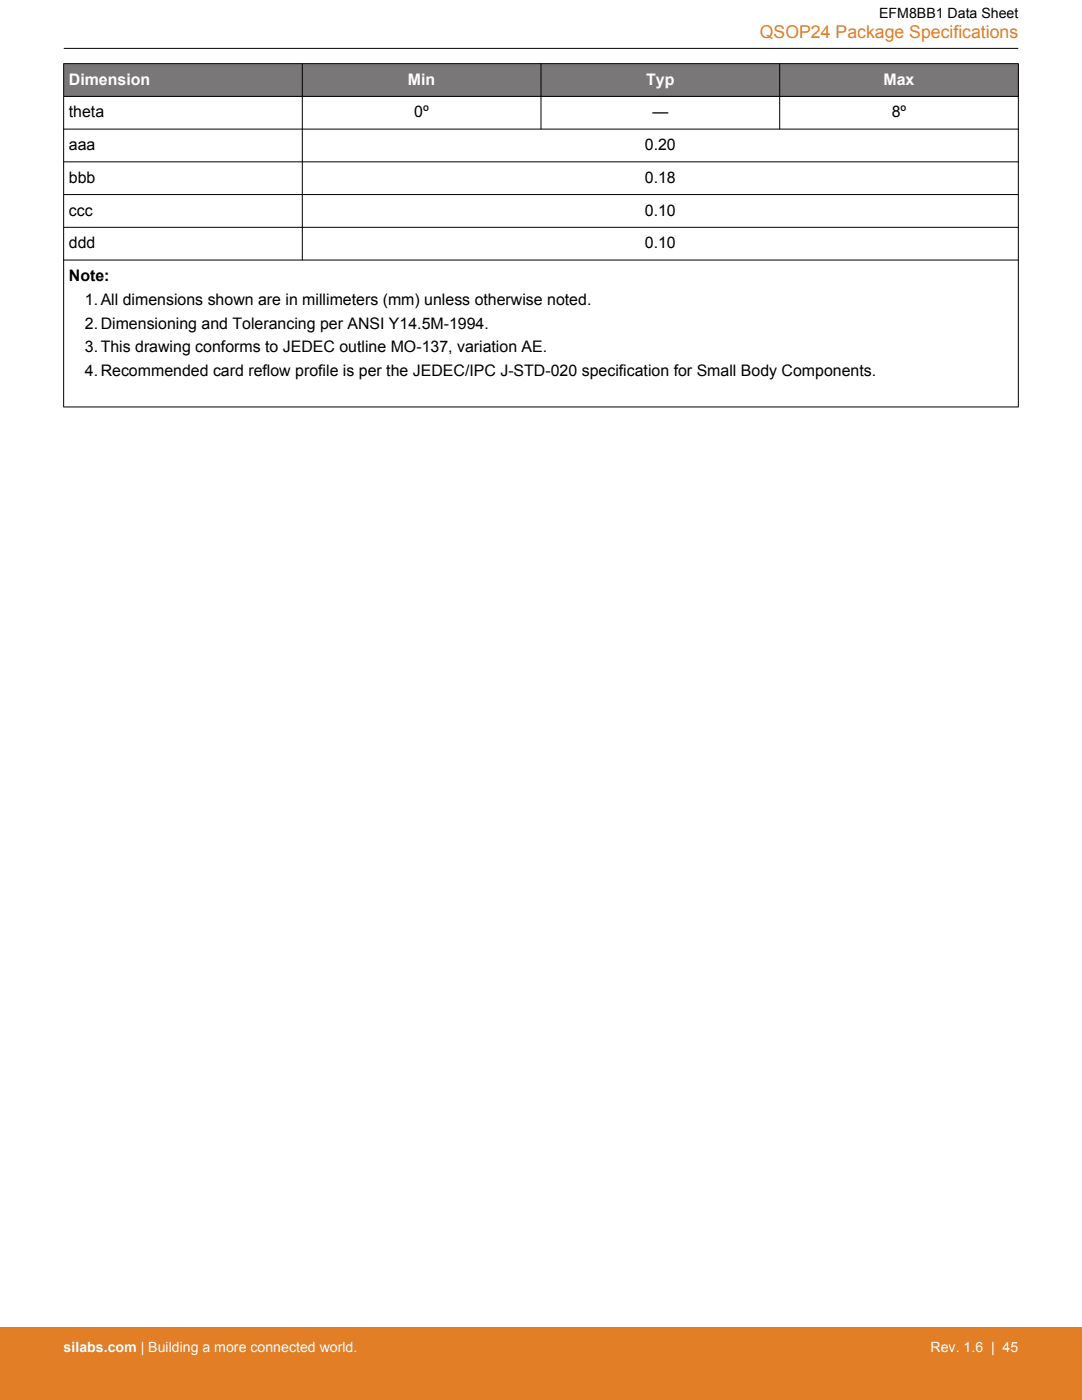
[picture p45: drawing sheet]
<svg xmlns="http://www.w3.org/2000/svg" width="216mm" height="279mm" viewBox="0 0 216 279" stroke-linecap="round" stroke-linejoin="round" font-family="sans-serif">
<defs><g id="words">
<text font-size="3.5" fill="#e27f26" x="151.6" y="7.5">QSOP24 Package Specifications</text>
<g font-size="3.2" fill="#fff">
<text x="13.7" y="16.9">Dimension</text>
<text x="81.4" y="16.9">Min</text>
<text x="128.9" y="16.9">Typ</text>
<text x="176.3" y="16.9">Max</text>
</g>
<g font-size="3.2">
<text x="13.7" y="23.4">theta</text>
<text x="82.7" y="23.4">0º</text>
<text x="130.2" y="23.4">—</text>
<text x="177.9" y="23.4">8º</text>
<text x="13.7" y="29.9">aaa</text>
<text x="128.7" y="29.9">0.20</text>
<text x="13.7" y="36.5">bbb</text>
<text x="128.7" y="36.5">0.18</text>
<text x="13.7" y="43">ccc</text>
<text x="128.7" y="43">0.10</text>
<text x="13.7" y="49.5">ddd</text>
<text x="128.7" y="49.5">0.10</text>
<text x="13.7" y="56.1">Note:</text>
<text x="16.9" y="60.8">1.All dimensions shown are in millimeters (mm) unless otherwise noted.</text>
<text x="16.9" y="65.6">2.Dimensioning and Tolerancing per ANSI Y14.5M-1994.</text>
<text x="16.9" y="70.3">3.This drawing conforms to JEDEC outline MO-137, variation AE.</text>
<text x="16.9" y="75.1">4.Recommended card reflow profile is per the JEDEC/IPC J-STD-020 specification for Small Body Components.</text>
</g>
<text font-size="2.8" x="175.4" y="3.5">EFM8BB1 Data Sheet</text>
<g font-size="2.8" fill="#fff">
<text x="12.7" y="269.9">silabs.com | Building a more connected world.</text>
<text x="185.7" y="269.9">Rev. 1.6 | 45</text>
</g>
</g></defs>
<g fill="#797777">
<path d="M12.7 12.7h190.5v6.5h-190.5z" fill-rule="evenodd"/>
<path d="M12.7 12.7h190.5v6.5h-190.5z" fill-rule="evenodd"/>
</g>
<g fill="none" stroke="#000" stroke-width=".2">
<path d="M12.7 12.7h190.5M12.7 19.2h190.5M12.7 12.7v68.6M12.7 9.7h190.5M60.3 12.7v39.2M108 12.7v13.1M155.6 12.7v13.1M203.2 12.7v68.6M12.7 25.8h190.5M12.7 32.3h190.5M12.7 38.8h190.5M12.7 45.4h190.5"/>
<path d="M12.7 51.9h190.5M12.7 81.2h190.5"/>
</g>
<path d="M0 264.9h215.9v14.5h-215.9z" fill="#e27f26"/>
<use href="#words"/>
</svg>
